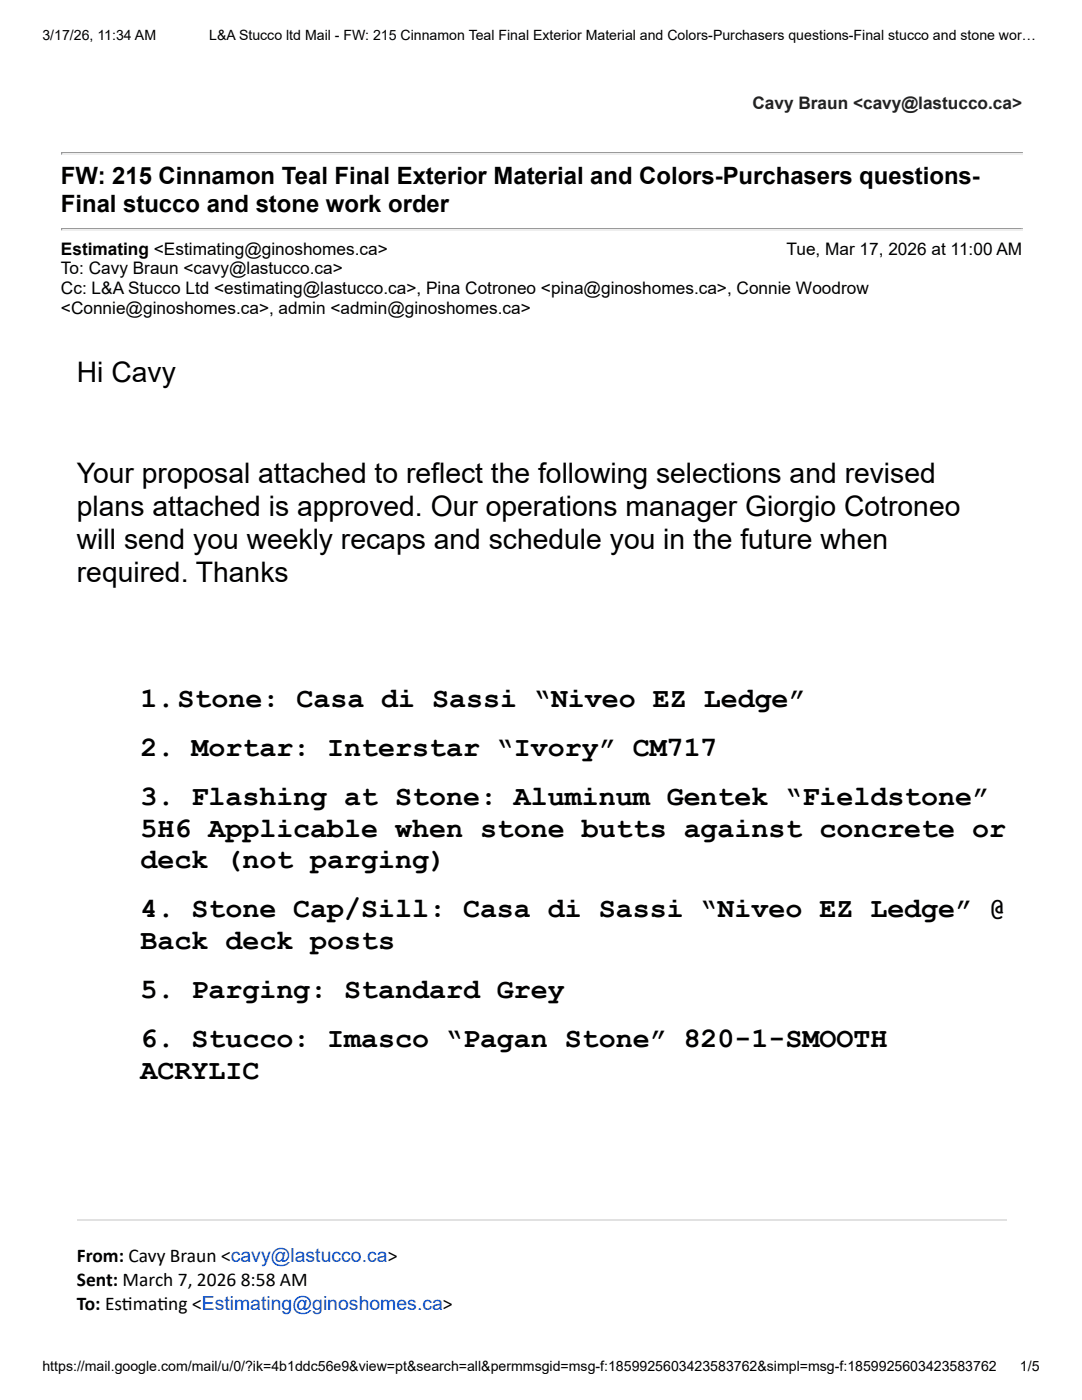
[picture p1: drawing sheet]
<svg xmlns="http://www.w3.org/2000/svg" width="216mm" height="279mm" viewBox="0 0 216 279" stroke-linecap="round" stroke-linejoin="round" font-family="sans-serif">
<defs><g id="words">
<g font-size="5.6">
<text x="15.3" y="76.2">Hi Cavy</text>
<text x="15.3" y="96.3">Your proposal attached to reflect the following selections and revised</text>
<text x="15.3" y="102.9">plans attached is approved. Our operations manager Giorgio Cotroneo</text>
<text x="15.3" y="109.5">will send you weekly recaps and schedule you in the future when</text>
<text x="15.3" y="116.2">required. Thanks</text>
<text x="28" y="141">1.Stone: Casa di Sassi “Niveo EZ Ledge”</text>
<text x="28" y="150.8">2. Mortar: Interstar “Ivory” CM717</text>
<text x="28" y="160.6">3. Flashing at Stone: Aluminum Gentek “Fieldstone”</text>
<text x="28" y="167">5H6 Applicable when stone butts against concrete or</text>
<text x="28" y="173.3">deck (not parging)</text>
<text x="28" y="183.1">4. Stone Cap/Sill: Casa di Sassi “Niveo EZ Ledge” @</text>
<text x="28" y="189.4">Back deck posts</text>
<text x="28" y="199.2">5. Parging: Standard Grey</text>
<text x="28" y="209">6. Stucco: Imasco “Pagan Stone” 820-1-SMOOTH</text>
<text x="28" y="215.4">ACRYLIC</text>
</g>
<g font-size="4.8">
<text x="12.2" y="36.8">FW: 215 Cinnamon Teal Final Exterior Material and Colors-Purchasers questions-</text>
<text x="12.2" y="42.3">Final stucco and stone work order</text>
</g>
<g font-size="3.9">
<text x="15.3" y="251.9">From: Cavy Braun &lt;cavy@lastucco.ca&gt;</text>
<text x="15.3" y="256.6">Sent: March 7, 2026</text>
<text x="48" y="256.6">8:58 AM</text>
<text x="15.3" y="261.4">To: Estmatng &lt;Estimating@ginoshomes.ca&gt;</text>
<text x="24.3" y="261.4">i</text>
<text x="31.4" y="261.4">i</text>
</g>
<text font-size="3.4" fill="#222" x="150.2" y="21.7">Cavy Braun &lt;cavy@lastucco.ca&gt;</text>
<g font-size="3.4">
<text x="12.2" y="50.8">Estimating &lt;Estimating@ginoshomes.ca&gt;</text>
<text x="157" y="50.8">Tue, Mar 17, 2026 at 11:00 AM</text>
<text x="12.2" y="54.8">To: Cavy Braun &lt;cavy@lastucco.ca&gt;</text>
<text x="12.2" y="58.7">Cc: L&amp;A Stucco Ltd &lt;estimating@lastucco.ca&gt;, Pina Cotroneo &lt;pina@ginoshomes.ca&gt;, Connie Woodrow</text>
<text x="12.2" y="62.7">&lt;Connie@ginoshomes.ca&gt;, admin &lt;admin@ginoshomes.ca&gt;</text>
</g>
<g font-size="2.8">
<text x="8.5" y="7.9">3/17/26, 11:34 AM</text>
<text x="41.7" y="7.9">L&amp;A Stucco ltd Mail - FW: 215 Cinnamon Teal Final Exterior Material and Colors-Purchasers questions-Final stucco and stone wor…</text>
<text x="8.5" y="273.6">https://mail.google.com/mail/u/0/?ik=4b1ddc56e9&amp;view=pt&amp;search=all&amp;permmsgid=msg-f:1859925603423583762&amp;simpl=msg-f:1859925603423583762</text>
<text x="203.5" y="273.6">1/5</text>
</g>
</g></defs>
<path d="M12.2 30.6h191.8" fill="none" stroke="#9a9a9a" stroke-width=".26"/>
<path d="M12.2 30.8h191.8" fill="none" stroke="#eee" stroke-width=".26"/>
<path d="M203.7 30.7l.3-.3v.6h-.3z" fill="#eee"/>
<path d="M12.2 30.4h.2v.3l-.2 .3z" fill="#9a9a9a"/>
<path d="M12.2 45.6h191.8" fill="none" stroke="#9a9a9a" stroke-width=".26"/>
<path d="M12.2 45.9h191.8" fill="none" stroke="#eee" stroke-width=".26"/>
<path d="M204 45.5v.5h-.3v-.2z" fill="#eee"/>
<path d="M12.2 45.5h.2v.3l-.2 .2z" fill="#9a9a9a"/>
<path d="M15.3 243.5h185.5" fill="none" stroke="#e1e1e1" stroke-width=".26"/>
<use href="#words"/>
</svg>
